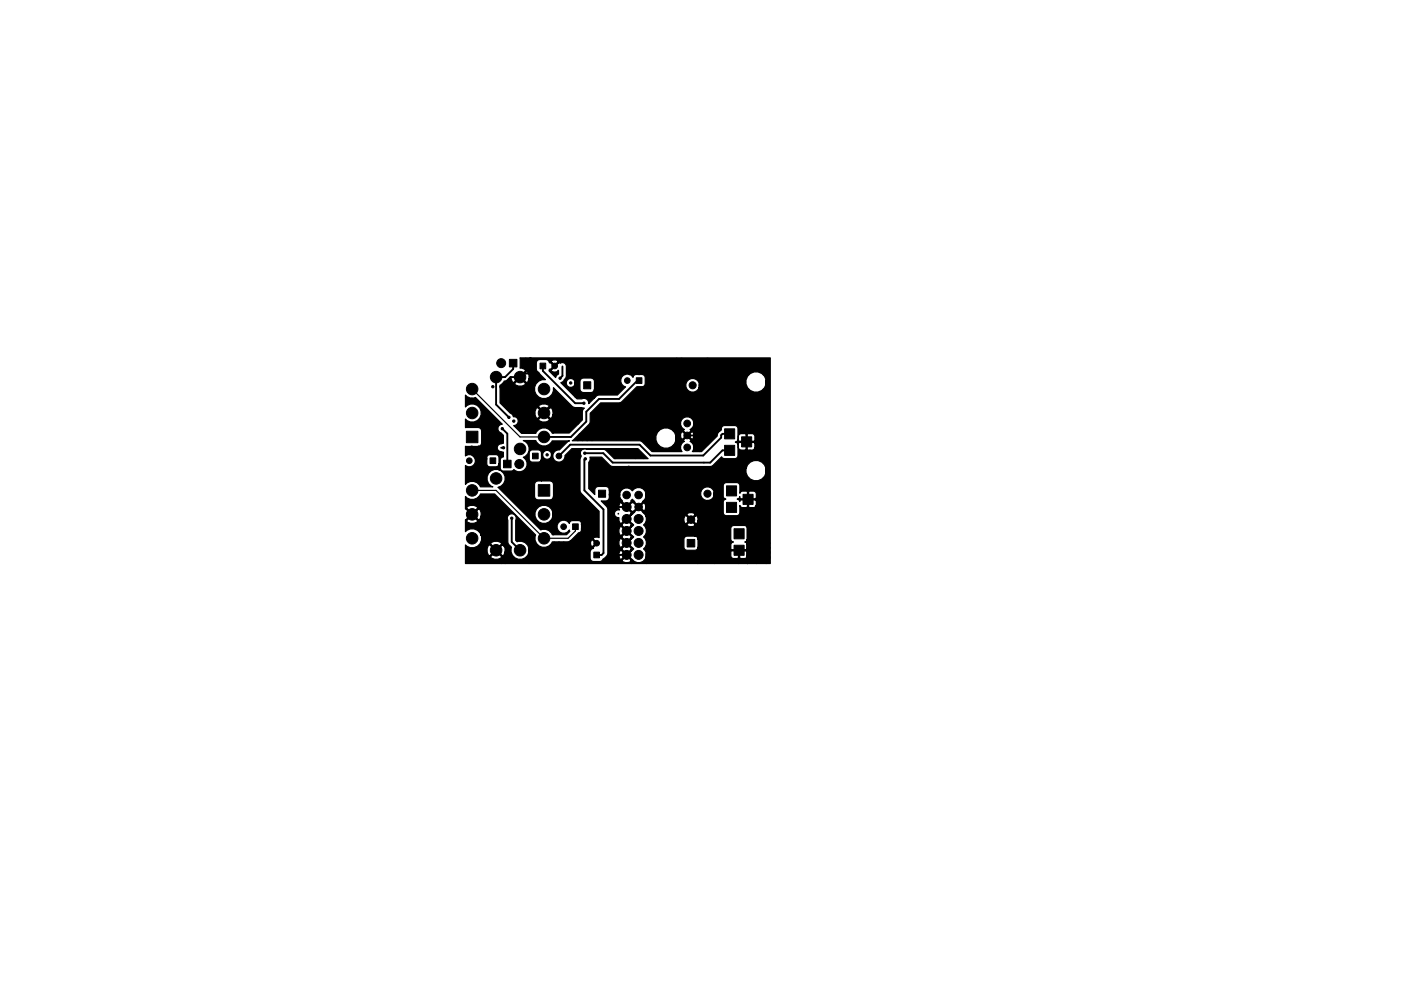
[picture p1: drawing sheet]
<svg xmlns="http://www.w3.org/2000/svg" width="297mm" height="210mm" viewBox="0 0 297 210" stroke-linecap="round" stroke-linejoin="round" font-family="sans-serif">
<g fill="#000" stroke="#000" stroke-width=".21">
<path d="M108 76.2h1.6v1.6h-1.6zM114.5 77h1.2v1.2h-1.2zM98.9 91.5h2.4v2.4h-2.4zM103.9 97.1h1.2v1.2h-1.2zM106.8 97.6h1.6v1.6h-1.6zM112.9 96.1h1.2v1.2h-1.2zM123.8 81h1.4v1.5h-1.4zM134.9 80.1h1.2v1.2h-1.2zM153.6 94.5h2.2v2.1h-2.2zM153.6 91h2.2v2.1h-2.2zM157.2 92.7h2.2v2.1h-2.2zM114.1 102.8h2.5v2.5h-2.5z"/>
<path d="M121.4 111.1h1.2v1.2h-1.2zM126.9 104h1.5v1.5h-1.5zM125.9 117.1h1.2v1.2h-1.2zM145.7 114.4h1.6v1.6h-1.6zM154 103.1h2.2v2.1h-2.2zM154 106.6h2.2v2.1h-2.2zM157.5 104.9h2.2v2.1h-2.2zM155.6 115.7h2.2v2.1h-2.2zM155.6 112.2h2.2v2.1h-2.2z"/>
<circle cx="106.3" cy="77" r=".95"/>
<circle cx="111.5" cy="76.2" r=".25"/>
<circle cx="111.5" cy="78.2" r=".25"/>
<circle cx="112.5" cy="76.1" r=".25"/>
<circle cx="112.5" cy="78.7" r=".25"/>
<circle cx="112.5" cy="79.7" r=".25"/>
<circle cx="113" cy="79.2" r=".25"/>
<circle cx="117.6" cy="77.6" r=".6"/>
<circle cx="120.5" cy="77.2" r=".25"/>
<circle cx="120.5" cy="78.2" r=".25"/>
<circle cx="120.5" cy="79.2" r=".25"/>
<circle cx="121.5" cy="77.2" r=".25"/>
<circle cx="122" cy="79.2" r=".25"/>
<circle cx="122.5" cy="77.2" r=".25"/>
<circle cx="123.5" cy="78.7" r=".25"/>
<circle cx="123.5" cy="79.7" r=".25"/>
<circle cx="123.5" cy="77.2" r=".25"/>
<circle cx="124.5" cy="77.2" r=".25"/>
<circle cx="125" cy="79.7" r=".25"/>
<circle cx="126" cy="79.7" r=".25"/>
<circle cx="126" cy="77.2" r=".25"/>
<circle cx="126" cy="78.2" r=".25"/>
<circle cx="131.5" cy="77.2" r=".25"/>
<circle cx="131.5" cy="78.2" r=".25"/>
<circle cx="131.5" cy="79.2" r=".25"/>
<circle cx="132.5" cy="77.2" r=".25"/>
<circle cx="132.5" cy="79.2" r=".25"/>
<circle cx="133.5" cy="77.2" r=".25"/>
<circle cx="133.5" cy="79.2" r=".25"/>
<circle cx="134.5" cy="77.2" r=".25"/>
<circle cx="134.5" cy="79.2" r=".25"/>
<circle cx="135.5" cy="77.2" r=".25"/>
<circle cx="135.5" cy="79.2" r=".25"/>
<circle cx="136.5" cy="78.2" r=".25"/>
<circle cx="137" cy="79.2" r=".25"/>
<circle cx="142.5" cy="78.7" r=".25"/>
<circle cx="142.5" cy="76.7" r=".25"/>
<circle cx="142.5" cy="77.7" r=".25"/>
<circle cx="143.5" cy="79.7" r=".25"/>
<circle cx="143.5" cy="76.2" r=".25"/>
<circle cx="144" cy="78.7" r=".25"/>
<circle cx="144.5" cy="77.7" r=".25"/>
<circle cx="144.5" cy="76.2" r=".25"/>
<circle cx="145.5" cy="76.7" r=".25"/>
<circle cx="150" cy="76.2" r=".25"/>
<circle cx="150" cy="77.2" r=".25"/>
<circle cx="150" cy="78.2" r=".25"/>
<circle cx="150" cy="79.2" r=".25"/>
<circle cx="99" cy="96.2" r=".25"/>
<circle cx="99" cy="85.2" r=".25"/>
<circle cx="99" cy="95.2" r=".25"/>
<circle cx="99.5" cy="97.7" r=".6"/>
<circle cx="100" cy="84.7" r=".25"/>
<circle cx="100" cy="94.9" r=".25"/>
<circle cx="100" cy="95.7" r=".25"/>
<circle cx="100.1" cy="82.5" r="1.22"/>
<circle cx="100.1" cy="87.6" r="1.22"/>
<circle cx="101" cy="85.2" r=".25"/>
<circle cx="101" cy="97.3" r=".25"/>
<circle cx="101.2" cy="90.4" r=".25"/>
<circle cx="101.5" cy="94.9" r=".25"/>
<circle cx="101.8" cy="89.8" r=".25"/>
<circle cx="102" cy="86.2" r=".25"/>
<circle cx="102" cy="97.3" r=".25"/>
<circle cx="102.5" cy="89.1" r=".25"/>
<circle cx="102.5" cy="87.2" r=".25"/>
<circle cx="102.5" cy="94.2" r=".25"/>
<circle cx="102.5" cy="93.2" r=".25"/>
<circle cx="102.6" cy="88.2" r=".25"/>
<circle cx="103" cy="95.2" r=".25"/>
<circle cx="103" cy="97.3" r=".25"/>
<circle cx="103.6" cy="91.5" r=".25"/>
<circle cx="104" cy="94.7" r=".25"/>
<circle cx="104.2" cy="90.9" r=".25"/>
<circle cx="104.4" cy="91.7" r=".25"/>
<circle cx="104.5" cy="82" r=".25"/>
<circle cx="105" cy="94.7" r=".25"/>
<circle cx="105.1" cy="90.8" r=".25"/>
<circle cx="105.1" cy="91.6" r=".25"/>
<circle cx="105.2" cy="80" r="1.22"/>
<circle cx="106.2" cy="82" r=".25"/>
<circle cx="106.5" cy="90.9" r=".25"/>
<circle cx="106.7" cy="95" r=".25"/>
<circle cx="107.9" cy="88.5" r=".25"/>
<circle cx="108.9" cy="89.3" r=".25"/>
<circle cx="110.1" cy="98.4" r=".95"/>
<circle cx="110.3" cy="80" r="1.22"/>
<circle cx="110.3" cy="95.2" r="1.22"/>
<circle cx="110.3" cy="80" r=".25"/>
<circle cx="113" cy="99.2" r=".25"/>
<circle cx="113.7" cy="99.2" r=".25"/>
<circle cx="114.5" cy="89.7" r=".25"/>
<circle cx="114.5" cy="99.2" r=".25"/>
<circle cx="115" cy="90.2" r=".25"/>
<circle cx="115.2" cy="99.5" r=".25"/>
<circle cx="115.3" cy="87.6" r="1.22"/>
<circle cx="115.3" cy="82.5" r="1.22"/>
<circle cx="115.3" cy="92.7" r="1.22"/>
<circle cx="116" cy="96.5" r=".25"/>
<circle cx="116" cy="99.5" r=".25"/>
<circle cx="116" cy="90.2" r=".25"/>
<circle cx="116.7" cy="99.5" r=".25"/>
<circle cx="117" cy="85.7" r=".25"/>
<circle cx="117" cy="91.2" r=".25"/>
<circle cx="117" cy="89.2" r=".25"/>
<circle cx="117.5" cy="99.5" r=".25"/>
<circle cx="117.5" cy="85.2" r=".25"/>
<circle cx="117.5" cy="87.2" r=".25"/>
<circle cx="117.5" cy="86.2" r=".25"/>
<circle cx="117.5" cy="88.2" r=".25"/>
<circle cx="118" cy="90.2" r=".25"/>
<circle cx="118" cy="91.2" r=".25"/>
<circle cx="118.2" cy="99.5" r=".25"/>
<circle cx="118.5" cy="96.7" r=".6"/>
<circle cx="118.5" cy="85.2" r=".25"/>
<circle cx="118.7" cy="80.2" r=".25"/>
<circle cx="119" cy="99.5" r=".25"/>
<circle cx="119" cy="90.2" r=".25"/>
<circle cx="119" cy="86.2" r=".25"/>
<circle cx="119" cy="87.2" r=".25"/>
<circle cx="119" cy="91.2" r=".25"/>
<circle cx="119" cy="89.2" r=".25"/>
<circle cx="119" cy="88.2" r=".25"/>
<circle cx="120" cy="99.5" r=".25"/>
<circle cx="121" cy="81.2" r=".25"/>
<circle cx="122.5" cy="80.7" r=".25"/>
<circle cx="122.5" cy="89.7" r=".25"/>
<circle cx="122.5" cy="93.2" r=".25"/>
<circle cx="123" cy="88.7" r=".25"/>
<circle cx="123" cy="87.7" r=".25"/>
<circle cx="123" cy="92.2" r=".25"/>
<circle cx="123.5" cy="93.2" r=".25"/>
<circle cx="123.8" cy="85.5" r=".25"/>
<circle cx="124" cy="96.2" r=".25"/>
<circle cx="124" cy="91.7" r=".25"/>
<circle cx="124.1" cy="97.3" r=".25"/>
<circle cx="124.5" cy="93.2" r=".25"/>
<circle cx="125" cy="91.2" r=".25"/>
<circle cx="125.5" cy="87.7" r=".25"/>
<circle cx="125.5" cy="90.2" r=".25"/>
<circle cx="125.5" cy="92.2" r=".25"/>
<circle cx="125.5" cy="93.2" r=".25"/>
<circle cx="126" cy="88.7" r=".25"/>
<circle cx="129.5" cy="96.1" r=".25"/>
<circle cx="129.6" cy="95.4" r=".25"/>
<circle cx="130.5" cy="97" r=".25"/>
<circle cx="130.6" cy="90.4" r=".25"/>
<circle cx="130.6" cy="95.4" r=".25"/>
<circle cx="130.6" cy="92.2" r=".25"/>
<circle cx="130.7" cy="93" r=".25"/>
<circle cx="130.7" cy="91.3" r=".25"/>
<circle cx="131" cy="80.2" r=".25"/>
<circle cx="131.3" cy="89.8" r=".25"/>
<circle cx="131.8" cy="93" r=".25"/>
<circle cx="131.9" cy="95.4" r=".25"/>
<circle cx="132" cy="91.2" r=".25"/>
<circle cx="132" cy="96.9" r=".25"/>
<circle cx="132.2" cy="99.7" r=".25"/>
<circle cx="132.3" cy="89.9" r=".25"/>
<circle cx="132.7" cy="93" r=".25"/>
<circle cx="133" cy="80.7" r=".6"/>
<circle cx="133.1" cy="95.5" r=".25"/>
<circle cx="133.2" cy="96.8" r=".25"/>
<circle cx="133.2" cy="89.8" r=".25"/>
<circle cx="133.3" cy="99.1" r=".25"/>
<circle cx="133.5" cy="91.7" r=".25"/>
<circle cx="133.6" cy="93" r=".25"/>
<circle cx="133.6" cy="90.6" r=".25"/>
<circle cx="133.7" cy="96.2" r=".25"/>
<circle cx="134.2" cy="95.5" r=".25"/>
<circle cx="134.7" cy="97" r=".25"/>
<circle cx="135.1" cy="95.5" r=".25"/>
<circle cx="135.7" cy="96.3" r=".25"/>
<circle cx="136.5" cy="97" r=".25"/>
<circle cx="137.5" cy="80.2" r=".25"/>
<circle cx="138.5" cy="80.7" r=".25"/>
<circle cx="139.5" cy="80.7" r=".25"/>
<circle cx="140.5" cy="80.7" r=".25"/>
<circle cx="141.5" cy="80.7" r=".25"/>
<circle cx="141.5" cy="84.7" r=".25"/>
<circle cx="142" cy="80.2" r=".25"/>
<circle cx="142.5" cy="84.7" r=".25"/>
<circle cx="143" cy="89.7" r=".25"/>
<circle cx="143.5" cy="88.7" r=".25"/>
<circle cx="143.5" cy="83.7" r=".25"/>
<circle cx="143.5" cy="85.7" r=".25"/>
<circle cx="143.5" cy="84.7" r=".25"/>
<circle cx="143.5" cy="80.7" r=".25"/>
<circle cx="143.5" cy="81.7" r=".25"/>
<circle cx="143.5" cy="86.7" r=".25"/>
<circle cx="143.5" cy="82.7" r=".25"/>
<circle cx="143.5" cy="87.7" r=".25"/>
<circle cx="144" cy="99.7" r=".25"/>
<circle cx="144" cy="90.2" r=".25"/>
<circle cx="144.5" cy="99.2" r=".25"/>
<circle cx="144.5" cy="91.2" r=".25"/>
<circle cx="145.7" cy="89.8" r=".71"/>
<circle cx="145.7" cy="92.4" r=".71"/>
<circle cx="145.7" cy="94.9" r=".71"/>
<circle cx="146.9" cy="81.7" r=".75"/>
<circle cx="147" cy="93.7" r=".25"/>
<circle cx="147.5" cy="90.7" r=".25"/>
<circle cx="147.5" cy="91.7" r=".25"/>
<circle cx="147.5" cy="92.7" r=".25"/>
<circle cx="147.5" cy="95.2" r=".25"/>
<circle cx="147.5" cy="94.2" r=".25"/>
<circle cx="148" cy="91.2" r=".25"/>
<circle cx="148.5" cy="80.7" r=".25"/>
<circle cx="148.5" cy="81.7" r=".25"/>
<circle cx="148.5" cy="95.2" r=".25"/>
<circle cx="149.5" cy="80.7" r=".25"/>
<circle cx="149.5" cy="82.7" r=".25"/>
<circle cx="150" cy="80.2" r=".25"/>
<circle cx="150.5" cy="83.7" r=".25"/>
<circle cx="150.5" cy="84.7" r=".25"/>
<circle cx="150.5" cy="85.7" r=".25"/>
<circle cx="150.5" cy="86.7" r=".25"/>
<circle cx="151" cy="92.7" r=".25"/>
<circle cx="151" cy="90.2" r=".25"/>
<circle cx="151" cy="87.2" r=".25"/>
<circle cx="151" cy="91.2" r=".25"/>
<circle cx="151" cy="89.2" r=".25"/>
<circle cx="151" cy="88.2" r=".25"/>
<circle cx="151.5" cy="92.2" r=".25"/>
<circle cx="152.5" cy="91.2" r=".25"/>
<circle cx="153" cy="89.7" r=".25"/>
<circle cx="154" cy="89.7" r=".25"/>
<circle cx="154.5" cy="97.7" r=".25"/>
<circle cx="155" cy="89.7" r=".25"/>
<circle cx="155.5" cy="98.7" r=".25"/>
<circle cx="155.5" cy="97.7" r=".25"/>
<circle cx="156" cy="89.7" r=".25"/>
<circle cx="156.5" cy="99.7" r=".25"/>
<circle cx="156.5" cy="97.7" r=".25"/>
<circle cx="157" cy="90.7" r=".25"/>
<circle cx="157" cy="89.7" r=".25"/>
<circle cx="157" cy="91.7" r=".25"/>
<circle cx="157" cy="95.7" r=".25"/>
<circle cx="157" cy="96.7" r=".25"/>
<circle cx="158" cy="91.7" r=".25"/>
<circle cx="158" cy="95.7" r=".25"/>
<circle cx="159" cy="91.7" r=".25"/>
<circle cx="159" cy="95.7" r=".25"/>
<circle cx="160" cy="91.7" r=".25"/>
<circle cx="160" cy="95.7" r=".25"/>
<circle cx="160.5" cy="95.2" r=".25"/>
<circle cx="160.5" cy="92.2" r=".25"/>
<circle cx="160.5" cy="94.2" r=".25"/>
<circle cx="160.5" cy="93.2" r=".25"/>
<circle cx="99" cy="111.7" r=".25"/>
<circle cx="99" cy="106.7" r=".25"/>
<circle cx="99.5" cy="106.2" r=".25"/>
<circle cx="100" cy="111.7" r=".25"/>
<circle cx="100.1" cy="114.2" r="1.22"/>
<circle cx="100.1" cy="109.1" r="1.22"/>
<circle cx="100.1" cy="104" r="1.22"/>
<circle cx="100.5" cy="106.2" r=".25"/>
<circle cx="101" cy="111.2" r=".25"/>
<circle cx="101" cy="106.7" r=".25"/>
<circle cx="101.5" cy="105.7" r=".25"/>
<circle cx="102" cy="107.2" r=".25"/>
<circle cx="102" cy="111.2" r=".25"/>
<circle cx="102" cy="106.2" r=".25"/>
<circle cx="103" cy="110.7" r=".25"/>
<circle cx="104.5" cy="110.7" r=".25"/>
<circle cx="105.2" cy="101.5" r="1.22"/>
<circle cx="105.2" cy="116.7" r="1.22"/>
<circle cx="106" cy="113.7" r=".25"/>
<circle cx="106" cy="110.7" r=".25"/>
<circle cx="106" cy="111.7" r=".25"/>
<circle cx="106" cy="112.7" r=".25"/>
<circle cx="106.5" cy="114.7" r=".25"/>
<circle cx="107" cy="115.7" r=".25"/>
<circle cx="107.5" cy="116.7" r=".25"/>
<circle cx="107.5" cy="117.7" r=".25"/>
<circle cx="108.5" cy="109.9" r=".25"/>
<circle cx="110.3" cy="116.7" r="1.22"/>
<circle cx="110.5" cy="100.7" r=".25"/>
<circle cx="111" cy="101.2" r=".25"/>
<circle cx="112" cy="101.7" r=".25"/>
<circle cx="112.5" cy="102.2" r=".25"/>
<circle cx="112.5" cy="104.2" r=".25"/>
<circle cx="113" cy="103.2" r=".25"/>
<circle cx="113" cy="105.2" r=".25"/>
<circle cx="115.3" cy="109.1" r="1.22"/>
<circle cx="115.3" cy="114.2" r="1.22"/>
<circle cx="116.5" cy="116.2" r=".25"/>
<circle cx="117" cy="115.7" r=".25"/>
<circle cx="117.5" cy="115.2" r=".25"/>
<circle cx="118" cy="116.6" r=".25"/>
<circle cx="118.5" cy="115.2" r=".25"/>
<circle cx="119" cy="116.6" r=".25"/>
<circle cx="119.5" cy="115.2" r=".25"/>
<circle cx="119.5" cy="111.7" r=".6"/>
<circle cx="120" cy="107.2" r=".25"/>
<circle cx="120" cy="104.2" r=".25"/>
<circle cx="120" cy="108.2" r=".25"/>
<circle cx="120" cy="105.2" r=".25"/>
<circle cx="120" cy="100.2" r=".25"/>
<circle cx="120" cy="106.2" r=".25"/>
<circle cx="120" cy="116.6" r=".25"/>
<circle cx="120.5" cy="103.2" r=".25"/>
<circle cx="120.5" cy="115.2" r=".25"/>
<circle cx="121" cy="109.7" r=".25"/>
<circle cx="121" cy="108.7" r=".25"/>
<circle cx="121" cy="116.6" r=".25"/>
<circle cx="121.5" cy="114.7" r=".25"/>
<circle cx="122" cy="102.7" r=".25"/>
<circle cx="122" cy="116.6" r=".25"/>
<circle cx="122.5" cy="113.7" r=".25"/>
<circle cx="123" cy="109.2" r=".25"/>
<circle cx="123" cy="116.6" r=".25"/>
<circle cx="123.5" cy="112.2" r=".25"/>
<circle cx="123.5" cy="113.2" r=".25"/>
<circle cx="123.5" cy="108.2" r=".25"/>
<circle cx="123.5" cy="110.2" r=".25"/>
<circle cx="123.5" cy="111.2" r=".25"/>
<circle cx="124" cy="107.2" r=".25"/>
<circle cx="124" cy="106.2" r=".25"/>
<circle cx="124" cy="116.6" r=".25"/>
<circle cx="125" cy="107.2" r=".25"/>
<circle cx="125" cy="114.7" r=".25"/>
<circle cx="125" cy="115.7" r=".25"/>
<circle cx="125" cy="116.6" r=".25"/>
<circle cx="125.5" cy="113.7" r=".25"/>
<circle cx="126" cy="108.2" r=".25"/>
<circle cx="126.5" cy="115.2" r=".6"/>
<circle cx="126.5" cy="112.2" r=".25"/>
<circle cx="126.5" cy="109.2" r=".25"/>
<circle cx="126.5" cy="113.2" r=".25"/>
<circle cx="126.5" cy="110.2" r=".25"/>
<circle cx="126.5" cy="111.2" r=".25"/>
<circle cx="129.4" cy="103.9" r=".25"/>
<circle cx="129.4" cy="104.9" r=".25"/>
<circle cx="129.4" cy="105.9" r=".25"/>
<circle cx="129.6" cy="103" r=".25"/>
<circle cx="130.3" cy="106.4" r=".25"/>
<circle cx="130.5" cy="102.6" r=".25"/>
<circle cx="131" cy="117.7" r=".25"/>
<circle cx="131.2" cy="105" r=".25"/>
<circle cx="131.2" cy="116.5" r=".25"/>
<circle cx="131.3" cy="104" r=".25"/>
<circle cx="131.4" cy="102.8" r=".25"/>
<circle cx="131.4" cy="106.2" r=".25"/>
<circle cx="131.5" cy="113.8" r=".25"/>
<circle cx="131.6" cy="111.3" r=".25"/>
<circle cx="132" cy="103.4" r=".25"/>
<circle cx="132.9" cy="105" r=".8"/>
<circle cx="132.9" cy="112.6" r=".95"/>
<circle cx="132.9" cy="107.6" r=".95"/>
<circle cx="132.9" cy="115.2" r=".95"/>
<circle cx="132.9" cy="110.1" r=".95"/>
<circle cx="132.9" cy="117.7" r=".95"/>
<circle cx="133.2" cy="100.2" r=".25"/>
<circle cx="134" cy="100.2" r=".25"/>
<circle cx="134" cy="101.7" r=".25"/>
<circle cx="134" cy="101" r=".25"/>
<circle cx="134.5" cy="102.5" r=".25"/>
<circle cx="135.4" cy="107.6" r=".8"/>
<circle cx="135.4" cy="105" r=".8"/>
<circle cx="135.4" cy="117.7" r=".95"/>
<circle cx="135.4" cy="115.2" r=".95"/>
<circle cx="135.4" cy="110.1" r=".95"/>
<circle cx="135.4" cy="112.6" r=".95"/>
<circle cx="135.5" cy="102.7" r=".25"/>
<circle cx="136.3" cy="103" r=".25"/>
<circle cx="136.8" cy="108.7" r=".25"/>
<circle cx="137.2" cy="109.2" r=".25"/>
<circle cx="137.2" cy="103.2" r=".25"/>
<circle cx="137.2" cy="106.2" r=".25"/>
<circle cx="137.5" cy="112.2" r=".25"/>
<circle cx="137.5" cy="105.5" r=".25"/>
<circle cx="137.5" cy="107.2" r=".25"/>
<circle cx="137.5" cy="111.5" r=".25"/>
<circle cx="137.5" cy="110.7" r=".25"/>
<circle cx="137.5" cy="113.7" r=".25"/>
<circle cx="137.5" cy="104.7" r=".25"/>
<circle cx="137.5" cy="118.7" r=".25"/>
<circle cx="137.5" cy="117.7" r=".25"/>
<circle cx="137.5" cy="104" r=".25"/>
<circle cx="137.5" cy="113" r=".25"/>
<circle cx="137.5" cy="110" r=".25"/>
<circle cx="138.2" cy="113.7" r=".25"/>
<circle cx="138.2" cy="108" r=".25"/>
<circle cx="138.5" cy="119.2" r=".25"/>
<circle cx="138.5" cy="116.7" r=".25"/>
<circle cx="138.8" cy="100.2" r=".25"/>
<circle cx="138.8" cy="101.7" r=".25"/>
<circle cx="138.8" cy="101" r=".25"/>
<circle cx="139" cy="108.5" r=".25"/>
<circle cx="139.2" cy="113.7" r=".25"/>
<circle cx="139.5" cy="119.2" r=".25"/>
<circle cx="139.5" cy="101.7" r=".25"/>
<circle cx="139.5" cy="116.7" r=".25"/>
<circle cx="139.8" cy="109.2" r=".25"/>
<circle cx="140.2" cy="113.7" r=".25"/>
<circle cx="140.2" cy="101.7" r=".25"/>
<circle cx="140.5" cy="119.2" r=".25"/>
<circle cx="140.5" cy="116.7" r=".25"/>
<circle cx="140.5" cy="105" r=".25"/>
<circle cx="140.5" cy="110" r=".25"/>
<circle cx="140.8" cy="103.5" r=".25"/>
<circle cx="140.8" cy="105.7" r=".25"/>
<circle cx="141" cy="110.5" r=".25"/>
<circle cx="141" cy="106.5" r=".25"/>
<circle cx="141" cy="102.5" r=".25"/>
<circle cx="141" cy="104.5" r=".25"/>
<circle cx="141.2" cy="113.7" r=".25"/>
<circle cx="141.5" cy="119.2" r=".25"/>
<circle cx="141.5" cy="116.7" r=".25"/>
<circle cx="142" cy="111.2" r=".25"/>
<circle cx="142.2" cy="113.7" r=".25"/>
<circle cx="142.5" cy="119.2" r=".25"/>
<circle cx="142.5" cy="116.7" r=".25"/>
<circle cx="142.8" cy="112" r=".25"/>
<circle cx="143.2" cy="113.7" r=".25"/>
<circle cx="143.5" cy="119.2" r=".25"/>
<circle cx="143.5" cy="116.7" r=".25"/>
<circle cx="143.8" cy="112.7" r=".25"/>
<circle cx="144" cy="104.7" r=".25"/>
<circle cx="144" cy="105.7" r=".25"/>
<circle cx="144" cy="100.7" r=".25"/>
<circle cx="144" cy="103.7" r=".25"/>
<circle cx="144" cy="108.7" r=".25"/>
<circle cx="144" cy="106.7" r=".25"/>
<circle cx="144" cy="101.7" r=".25"/>
<circle cx="144" cy="107.7" r=".25"/>
<circle cx="144" cy="102.7" r=".25"/>
<circle cx="144.2" cy="113.7" r=".25"/>
<circle cx="144.5" cy="119.2" r=".25"/>
<circle cx="144.5" cy="116.7" r=".25"/>
<circle cx="145" cy="108.7" r=".25"/>
<circle cx="145.5" cy="117.2" r=".25"/>
<circle cx="145.5" cy="119.2" r=".25"/>
<circle cx="145.5" cy="102.7" r=".25"/>
<circle cx="146" cy="108.2" r=".25"/>
<circle cx="146" cy="105.2" r=".25"/>
<circle cx="146.5" cy="117.2" r=".25"/>
<circle cx="146.5" cy="119.2" r=".25"/>
<circle cx="146.5" cy="103.2" r=".25"/>
<circle cx="146.5" cy="110.2" r=".8"/>
<circle cx="147" cy="108.2" r=".25"/>
<circle cx="147.5" cy="117.2" r=".25"/>
<circle cx="147.5" cy="119.2" r=".25"/>
<circle cx="147.5" cy="103.7" r=".25"/>
<circle cx="147.5" cy="111.7" r=".25"/>
<circle cx="148" cy="107.2" r=".25"/>
<circle cx="148" cy="104.7" r=".25"/>
<circle cx="148" cy="105.7" r=".25"/>
<circle cx="148" cy="108.7" r=".25"/>
<circle cx="148.5" cy="119.2" r=".25"/>
<circle cx="148.5" cy="109.7" r=".25"/>
<circle cx="148.5" cy="110.7" r=".25"/>
<circle cx="148.5" cy="114.7" r=".25"/>
<circle cx="148.5" cy="111.7" r=".25"/>
<circle cx="148.5" cy="115.7" r=".25"/>
<circle cx="148.5" cy="116.7" r=".25"/>
<circle cx="149" cy="106.2" r=".25"/>
<circle cx="149.5" cy="119.2" r=".25"/>
<circle cx="149.5" cy="106.7" r=".25"/>
<circle cx="149.5" cy="111.7" r=".25"/>
<circle cx="149.5" cy="114.6" r=".25"/>
<circle cx="150" cy="104.7" r=".75"/>
<circle cx="150.4" cy="114.6" r=".25"/>
<circle cx="150.5" cy="119.2" r=".25"/>
<circle cx="150.5" cy="108.7" r=".25"/>
<circle cx="150.5" cy="111.7" r=".25"/>
<circle cx="151" cy="106.2" r=".25"/>
<circle cx="151.5" cy="119.2" r=".25"/>
<circle cx="151.5" cy="111.7" r=".25"/>
<circle cx="151.5" cy="114.6" r=".25"/>
<circle cx="152" cy="105.7" r=".25"/>
<circle cx="152.2" cy="114.6" r=".25"/>
<circle cx="152.5" cy="119.2" r=".25"/>
<circle cx="152.5" cy="111.7" r=".25"/>
<circle cx="153" cy="108.7" r=".25"/>
<circle cx="153" cy="106.7" r=".25"/>
<circle cx="153" cy="107.7" r=".25"/>
<circle cx="153.1" cy="114.6" r=".25"/>
<circle cx="153.5" cy="119.2" r=".25"/>
<circle cx="153.5" cy="109.7" r=".25"/>
<circle cx="153.5" cy="111.7" r=".25"/>
<circle cx="153.8" cy="114.6" r=".25"/>
<circle cx="154.5" cy="119.2" r=".25"/>
<circle cx="154.5" cy="111.2" r=".25"/>
<circle cx="154.5" cy="109.7" r=".25"/>
<circle cx="154.6" cy="114.5" r=".25"/>
<circle cx="154.6" cy="116.1" r=".25"/>
<circle cx="154.6" cy="115.3" r=".25"/>
<circle cx="155.5" cy="119.2" r=".25"/>
<circle cx="155.5" cy="110.7" r=".25"/>
<circle cx="155.5" cy="109.7" r=".25"/>
<circle cx="156.5" cy="119.2" r=".25"/>
<circle cx="156.5" cy="109.7" r=".25"/>
<circle cx="156.5" cy="100.7" r=".25"/>
<circle cx="156.5" cy="101.7" r=".25"/>
<circle cx="157" cy="110.7" r=".25"/>
<circle cx="157.5" cy="109.2" r=".25"/>
<circle cx="157.5" cy="108.2" r=".25"/>
<circle cx="157.5" cy="119.2" r=".25"/>
<circle cx="157.5" cy="103.7" r=".25"/>
<circle cx="157.5" cy="102.7" r=".25"/>
<circle cx="158" cy="110.7" r=".25"/>
<circle cx="158.5" cy="108.2" r=".25"/>
<circle cx="158.5" cy="119.2" r=".25"/>
<circle cx="158.5" cy="103.7" r=".25"/>
<circle cx="159" cy="110.7" r=".25"/>
<circle cx="159" cy="114.7" r=".25"/>
<circle cx="159" cy="113.7" r=".25"/>
<circle cx="159" cy="111.7" r=".25"/>
<circle cx="159" cy="112.7" r=".25"/>
<circle cx="159" cy="115.7" r=".25"/>
<circle cx="159" cy="116.7" r=".25"/>
<circle cx="159.5" cy="119.2" r=".25"/>
<circle cx="159.5" cy="108.2" r=".25"/>
<circle cx="159.5" cy="103.7" r=".25"/>
<circle cx="160.5" cy="119.2" r=".25"/>
<circle cx="160.5" cy="108.2" r=".25"/>
<circle cx="160.5" cy="103.7" r=".25"/>
<circle cx="161" cy="104.7" r=".25"/>
<circle cx="161" cy="105.7" r=".25"/>
<circle cx="161" cy="106.7" r=".25"/>
<circle cx="161" cy="107.7" r=".25"/>
<circle cx="161.5" cy="119.2" r=".25"/>
<circle cx="162.5" cy="119.2" r=".25"/>
<circle cx="163" cy="117.2" r=".25"/>
<circle cx="163" cy="118.2" r=".25"/>
<circle cx="163" cy="115.2" r=".25"/>
<circle cx="163" cy="116.2" r=".25"/>
</g>
<g fill="none" stroke="#000" stroke-width=".4">
<path d="M108.8 77v1.3l-1.7 1.7h-1.9v5.8l2.7 2.7M111.5 76.2v2M112.5 76.1l3.6 .1 1.5 1.4M112.5 78.7v1M113 79.2h-2l-.7 .8h-2.1l-2 2M115.1 77.6v1.1l6.8 6.8h1.9M119.2 77.7v2l-.4 .5M120.5 77.2v1M120.5 79.2h1.5M121.5 77.2h1M123.5 77.2h1M123.5 79.7l-1 1"/>
<path d="M125 79.7h1M126 77.2v1M131.5 77.2h1M131.5 78.2v1M132.5 79.2h-.5l-1 1M133.5 77.2h1M133.5 79.2h1M135.5 77.2l1 1M137 79.2l.5 .5v.5M142.5 76.7v1M142.5 78.7v1l-.5 .5M143.5 76.2h1"/>
<path d="M144 78.7l-.5 .5v.5M145.5 76.7l-1 1M150 76.2v1M150 78.2v1M99 95.2v1M100 84.7h-.5l-.5 .5M100 95.7v.6l1 1M100 94.9h1.5M100 94.9h.1M101 85.2l1 1M101.2 90.4h1.9l1.3 1.3M102 97.3h1"/>
<path d="M102.5 93.2v1M102.5 87.2l.1 1M102.5 89.1l-.7 .7M104 94.7h1M104.2 90.9l-.6 .6M105.1 90.8v.8M106.2 95h.6M106.5 90.9l1.1 1.1v6.4M109 89.2l-.1 .1M113 99.2h.8M114.5 99.2l.3 .3h.4M115 90.2h1"/>
<path d="M116 99.5h1.5M117 89.2l-.5 .5h-2M117 91.2h1M117 85.7l-1.7 1.7v.2M117.5 87.2v1M117.5 85.2h1M118.2 99.5h.8M119 86.2v1M119 88.2v1M119 90.2v1M120 99.5v.7M122.5 89.7h-4l-.5 .5"/>
<path d="M122.5 93.2h1M123 87.7v1M124 91.7h-.5l-.5 .5M124.1 97.3l-.2 .2v6.5l4 4.1v9.2l-.4 .4h-1M124.5 93.2h1M125 91.2h7M125.5 87.7l.5 .5v.5M125.5 90.2v2M129.5 96.1l1 .9M129.6 95.4h1M130.7 91.3l-.1 .9M130.7 93h1.1"/>
<path d="M131.3 89.8l-.7 .6M131.9 95.4l1.2 .1M132.7 93h.9M133.2 89.8l-.9 .1M133.2 96.8l-1.2 .1M133.3 99.1l-.6 .6h-.5M133.6 90.6l-.1 1.1M133.7 96.2l.8 .8h.2M134.2 95.5h.9M135.5 80.7h-.4l-3.9 3.9h-4.2l-2.7 2.7v2.1l-3.3 3.3h-5.7M135.7 96.3l.8 .7M138.5 80.7h1"/>
<path d="M140.5 80.7h1M141.5 84.7h1M143 89.7l1.5 1.5M143.5 80.7v1M143.5 82.7v1M143.5 84.7v1M143.5 86.7v1M143.5 88.7v1l.5 .5M144.5 99.2l-.5 .5M145.7 92.4h1.4l.4 .3M147 93.7l1.5 1.5M147.5 90.7v1"/>
<path d="M147.5 94.2v1M148 91.2h3M148.5 80.7v1M149.5 82.7l1 1M150 80.2l-.5 .5M150.5 84.7v1M150.5 86.7l.5 .5M151 88.2v1M151 90.2v2.5M152.5 91.2l-1 1M153 89.7h1M154.5 97.7h1"/>
<path d="M154.7 92h-1.5l-.3 .3v.5l-3.8 3.8h-11.2l-2.3-2.3h-14.7l-2.4 2.4M154.7 95.5h-1.5l-2.6 2.6h-20.7l-2-1.9h-3.9M155 89.7h1M155.5 98.7l1 1M157 91.7h1M157 89.7v1M157 96.7v.5l-.5 .5M157 95.7h1M159 91.7h1M159 95.7h1M160.5 92.2v1M160.5 94.2v1"/>
<path d="M99 111.7h1M99.5 106.2l-.5 .5M101 111.2h1M101.5 105.7l-.5 .5h-.5M102 106.2v1M103 110.7h1.5M106 110.7v1M106 112.7v1M106.5 114.7l.5 .5v.5M107.5 116.7v1M108.5 109.9v5.1l1.8 1.7M111 101.2l.5 .5h.5"/>
<path d="M112.5 102.2v.5l.5 .5M112.5 104.2v.5l.5 .5M116.5 116.2h1.1l.4 .4M117.5 115.2l-.5 .5M118.5 115.2h1M119 116.6h1M120 108.2h.5l.5 .5M120 104.2v1M120 106.2v1M121 116.6h1M121.5 114.7h-.5l-.5 .5M122 102.7h-1l-.5 .5"/>
<path d="M123 109.2v.5l.5 .5M123 116.6h1M123.5 113.2h-.5l-.5 .5M123.5 111.2v1M124 107.2v.5l-.5 .5M124 106.2l1 1M125 115.7v.9M125.5 113.7l-.5 .5v.5M126 108.2l.5 .5v.5M126.5 110.2v1M126.5 112.2v1M126.5 117.4v.7"/>
<path d="M129.4 103.9v1M129.4 105.9l.5 .5h.4M130.5 102.6l-.4 .4h-.5M130.8 107.5l2.1 .1M131.1 109h.1M131.3 104l-.1 1M131.4 102.8l.6 .6M131.4 106.2l1.3 1.4M131.5 113.8l1.4 1.4-1.4 1.3h-.3M132.9 117.7h-1.5l-.4 .5v-.5M134 101v.7M134.5 102.5l.3 .2h.7"/>
<path d="M135.4 107.6h.2l1.2 1.1M136.8 102.7h-.3l-.3 .3M137.2 103.2l.3 .3v.5M137.2 106.2l.3 .3v.7M137.2 109.2v.5l.3 .3M137.5 104.7v.8M137.5 110.7v.8M137.5 112.2v.8M137.5 117.7v1M137.5 113.7h.7M138.2 108l.6 .5h.2M138.5 116.7h1"/>
<path d="M138.5 119.2h1M138.8 101.7h.7M138.8 100.2v.8M139.2 113.7h1M139.8 109.2l.7 .8M140.2 101.7l.8 .8M140.5 116.7h1M140.5 119.2h1M140.5 105v.5l.3 .2M140.8 103.5v.7l.2 .3M141 110.5l.8 .7h.2M141.2 113.7h1"/>
<path d="M142.5 116.7h1M142.5 119.2h1M142.8 112l.7 .7h.3M143.2 113.7h1M144 100.7v1M144 102.7v1M144 104.7v1M144 106.7v1M144 108.7h1M144.5 119.2h1M144.5 116.7l.5 .5h.5M145.5 102.7l.5 .5h.5"/>
<path d="M146 108.2h1M146 105.2l2 2M146.5 119.2h1M146.5 117.2h1M147.5 103.7l.5 .5v.5M148 105.7l.5 .5h.5M148 108.7l.5 .5v.5M148.5 111.7h1M148.5 115.7v1M148.5 110.7l-1 1M148.5 119.2h1M149.5 114.6l-1 .1"/>
<path d="M150.4 114.6h1.1M150.5 111.7h1M150.5 119.2h1M151 106.2h-1l-.5 .5M152 105.7l1 1M152.2 114.6h.9M152.5 111.7h1M152.5 119.2h1M153 107.7v1M153.5 109.7h1M154.5 119.2h1M154.6 114.5l-.8 .1"/>
<path d="M154.6 115.3v.8M155.5 110.7h-.5l-.5 .5M155.5 109.7h1M156.5 100.7v1M156.5 119.2h1M156.7 116.7h2.3M157 110.7h1M157.5 102.7v1M157.5 108.2v1M158.5 108.2h1M158.5 103.7h1M158.5 119.2h1"/>
<path d="M159 110.7v1M159 112.7v1M159 114.7v1M160.5 103.7v.5l.5 .5M160.5 119.2h1M161 107.7l-.5 .5M161 105.7v1M161.5 115.2h1.5M163 116.2v1M163 118.2l-.5 .5v.5"/>
</g>
<path d="M100 82.4l10.3 10.3h5M100.1 104h5.1l10.1 10.2h5.1l1.6-1.6v-.9" fill="none" stroke="#000" stroke-width=".25"/>
<path d="M98.7 83.8a1.76 1.76 0 0 0 2.1 .5l5.7 5.7h-.2a.94 .94 0 0 0-.8 .9 .94 .94 0 0 0 .7 .9l.5 .6v1.7a1.01 1.01 0 0 0-1 .4 1.01 1.01 0 0 0 0 1.1l1 .3v1.1l-.4 .1-.2 .5v1.7a.65 .65 0 0 0 .6 .6h1.7l.6-.3a1.65 1.65 0 0 0 2.4-.1 1.65 1.65 0 0 0-.5-2.5 1.89 1.89 0 0 0 1.3-1.8 1.89 1.89 0 0 0-1.3-1.7h2.7l.1 .3a1.91 1.91 0 0 0 3.4-.3h3.6l-.4 .3-1.7 1.7a1.3 1.3 0 0 0-1.4 1.2 1.3 1.3 0 0 0 1.3 1.4 1.3 1.3 0 0 0 1.3-1.5l1.4-1.4h14.1l2.1 2.1h-7.2l-2-1.9-4-.2a.97 .97 0 0 0-1 .5 .97 .97 0 0 0 0 1.1l-.2 .7v6.9l4 4.1v5.6l-.8-.1-.4 .1v.2l.9 1-.4 .3v-.4l-.7-.7-.2 .1a.9 .9 0 0 0 .2 1.4l.7-.8v.4l-.5 .5v.3a.74 .74 0 0 0-.7 .7l.1 1.6 .4 .4a2.56 2.56 0 0 0 2.1-.2l.9-.9 .3-.7v-9.2l-.3-.7-1.1-1.1h.9a.74 .74 0 0 0 .8-.8v-1.6l-.2-.5-.6-.2h-1.6a.74 .74 0 0 0-.7 .7v1l-1.3-1.2v-5.6l.3-.5v-.6h2.5l1.7 1.7 .6 .3h20.7l.6-.3 1.8-1.8 .6 .4h2.2a.65 .65 0 0 0 .7-.6l-.1-2.5-.5-.4 .4-.2 .2-.4v-2.3a.65 .65 0 0 0-.7-.6h-2.5a.95 .95 0 0 0-.4 1 1.36 1.36 0 0 0-.8 1.2l-3.3 3.3h-.5v-14.3l-.2-.6a1.46 1.46 0 0 0-2.5 0 1.46 1.46 0 0 0 1 2.3 1.46 1.46 0 0 0 1.7-1.7v14.3h-1.2v-6.2l-.2-.5a1.41 1.41 0 0 0-2.3-.2 1.41 1.41 0 0 0 .5 2.2l-.2 .3 .8 .8 .8-.8-.2-.3a1.36 1.36 0 0 0 .8-1.5v2.8l-.2-.7-.2-.1-.8 .8 .8 .8 .2-.1 .2-.5v3.2h-.3a1.37 1.37 0 0 0-.5-2.1l.2-.3-.8-.8-.2 .1v-.3l-.8-.8a.93 .93 0 0 0 0 1.6l.8-.8v.3l-.6 .7 .2 .3h-.2a1.4 1.4 0 0 0-.3 2.1h-1.3v-3.3a2.18 2.18 0 0 0-3.3-1.4 2.18 2.18 0 0 0 0 3.7 2.18 2.18 0 0 0 3.3-1.4v-.9v3.3h-5.1l-2-2-.6-.3h-14.3l3.6-3.5 .2-.6v-1.7l2.2-2.2 4.3-.1 3.4-3.4h1.2a.65 .65 0 0 0 .6-.6v-1.3l-.2-.5-.4-.1h-1.3a.64 .64 0 0 0-.7 .6 1.39 1.39 0 0 0-2.3-.2 1.39 1.39 0 0 0 .7 2.2l-1.7 1.7h-3.9l-.3 .1-.7 .5v-3.7l-.4-.4-1.9-.1a.74 .74 0 0 0-.7 .7v1.6l.2 .6 .5 .2h1.6a.74 .74 0 0 0 .7-.8v1.9l-1.2 1.2a1.01 1.01 0 0 0-1.4-1h-1.1l-.4-.4v-3.1l-.1-.4a.95 .95 0 0 0-1.6 0 .95 .95 0 0 0 .6 1.5 .95 .95 0 0 0 1.1-1.1v3.1l-3-3 .4-.2 .7-.9 .1-2.4a.82 .82 0 0 0-.5-.7 .82 .82 0 0 0-.8 .1l-.3-.2-.2 .2v-.4a.95 .95 0 0 0-1.4-.2v.2l.7 .8 .7-.8v.4l-1.4 1.4v.3a.9 .9 0 0 0 1.4-.3l.1 .9-.4 .3-.2 .4-1.4-1.4 .1-.4 .2 .1 .7-.8-.7-.7-.2 .1a.74 .74 0 0 0-.7-.7h-1.6l-.4 .4a2.56 2.56 0 0 0 .1 2.1l1.7 1.8h-.7a2.03 2.03 0 0 0-1.6 2.3 2.03 2.03 0 0 0 2.4 1.7 2.03 2.03 0 0 0 1.6-2.3l4.3 4.1 2.3 .2-.4 .7v1.8l-2.8 2.8h-3.4l-.1-4.7-.2-.6-.3-.1-.2 .1v-.3a1.43 1.43 0 0 0-2.3 0l1.1 1.1 1.2-1.1v.3l-1 1 1.2 1.2 .3-.1 .3-.7v3.9h-.2l-.6-.7v-2.2l-1.2-1.2-.1 .2v-.4l-1.2-1.1a1.43 1.43 0 0 0 0 2.3l1.2-1.2v.4l-1 1 .1 .3a1.54 1.54 0 0 0 2.2-.3v2.2l-.1-.1a1.89 1.89 0 0 0-2.8 .8h-1.4v-11.6v-.7l-.3-.6-.3-.2-1.2 1.2 1.2 1.2 .3-.2 .3-.7v11.6h-.8v-10.5l-1.1-1.2-1.2 1.2a1.43 1.43 0 0 0 2.3 0v10.5h-.8l-1.7-1.6h.2a.95 .95 0 0 0 .8-1.1 .95 .95 0 0 0-1.1-.8l-.1-.4-2.7-2.5v-3.8l.9-.9h.5l1-.9 .2 1.1 .3 .2 2.5-2.5-.1-.3-1-.3-.1-2.2h53.1v43.7h-.9v-39a2.18 2.18 0 0 0-3.3-1.4 2.18 2.18 0 0 0 0 3.7 2.18 2.18 0 0 0 3.3-1.4v-.9v18.8a2.12 2.12 0 0 0-2.3-1.7v-5.2a.65 .65 0 0 0-.8-.5h-.7l-.2 .2v1.4h1.5l.2-.1v.5l-.2-.1h-1.5v1.4l.2 .2a1.26 1.26 0 0 0 1.4-.3l.1-.2v2.7a2.08 2.08 0 0 0-1.9 1.7v-7.2l-.2-.2h-.7a.65 .65 0 0 0-.8 .5v1l.2 .1h1.5v.3h-1.5l-.2 .1 .1 1.2a1.26 1.26 0 0 0 1.4 .3l.2-.2v4.1a2.18 2.18 0 0 0 2.1 2.6 2.18 2.18 0 0 0 2.1-2.6v20.2h-2v-14.9a.65 .65 0 0 0-.8-.5h-.7l-.2 .2v1.4h1.5l.2-.1v.5l-.2-.1h-1.5v1.4l.2 .2a1.26 1.26 0 0 0 1.4-.3l.1-.2v12.4h-1.9v-13.5h-1.5l-.2 .3-.1-.3-.4-.2 .4-.2 .1-.3 .2 .4h1.5v-1.4l-.2-.2h-.7a.63 .63 0 0 0-.7 .5v-1.7l-.2-.4-.5-.2h-2.2a.65 .65 0 0 0-.7 .6l.1 2.5 .5 .4-.4 .2-.2 .4v2.3a.65 .65 0 0 0 .7 .6h2.2l.5-.2 .2-.4v-1.6a.63 .63 0 0 0 .7 .5h.7l.2-.2v12.1v-7.5a.65 .65 0 0 0-.7-.6h-2.2l-.5 .2-.2 .4v2.3a.62 .62 0 0 0 .6 .6l-.3 .1-.3 .4v1l.2 .1h3.2l.2-.1v-1l-.3-.4-.3-.1 .4-.2 .2-.4v5.2v-2.6l-.2-.1h-1.5v1.4l.2 .2h.7a.65 .65 0 0 0 .8-.5v1.6h-1.9v-2.7h-1.5l-.2 .1 .1 1.2a1.26 1.26 0 0 0 1.4 .3l.2-.2v1.3h-5.2v-15.1a1.46 1.46 0 0 0-2.2-1 1.46 1.46 0 0 0 0 2.5 1.46 1.46 0 0 0 2.2-1v-.5v15.1h-3.4v-9.7l-.2-.4-.3-.1-.1 .2v-.4a1.02 1.02 0 0 0-1.8 0l.9 .9 .9-.9v.4l-.7 .6 .8 .9 .3-.1 .2-.5v3.9a.64 .64 0 0 0-.6-.6v-2.5l-.9-.9-.2 .2v-.4l-.8-.8-.3 .1a1.11 1.11 0 0 0 .3 1.6l.8-.9v.4l-.7 .7 .1 .2a1.1 1.1 0 0 0 1.7-.2v2.5h-1.8l-.4 .1-.2 .5v1.7a.65 .65 0 0 0 .6 .6h2l.4-.6v3.5h-11v-2.2l-.2-.6-.4-.3a1.6 1.6 0 0 0 0-2.6 1.6 1.6 0 0 0 0-2.5 1.53 1.53 0 0 0 .6-1.8v-4.9l-.3-.6a1.61 1.61 0 0 0-2.6 0 1.5 1.5 0 0 0-2.3-.1 1.5 1.5 0 0 0 .2 2.2l-.1 .2 1 1 .9-1v-.2l.3-.3 1.3 1.5 1.3-1.5 .3-.6v-.6v4.9l-.1-2.4-.2-.4-.3-.1-.8 .9 .8 .8h.3l.2-.6v1.6l-1.5-1.7-.2 .2v-.3l-.8-.9-.4-.1-1 1 1 .9 .4-.1 .8-.8v.3l-1.4 1.4v-.6l-2.1-2.1a1.21 1.21 0 0 0-.4 1.6 .83 .83 0 0 0-1 .7 .83 .83 0 0 0 .9 .9 1.11 1.11 0 0 0 .5 1.3l2.1-2.1v.3l-.8 .8 1.4 1.3-.6 .5v-.6l-.9-1-1 1v.2l1 1 .9-1v.4l-.8 .7 1.4 1.3-.6 .5v-.6l-.9-1-.2 .2v-.4l-1-.9-.3 .1a1.26 1.26 0 0 0 .3 1.8l1-1v.4l-.8 .8v.2l1 1 .9-1v.4l-.8 .8 1.4 1.3-.6 .4v-.6l-.9-.9-.2 .1v-.3l-1-1a1.17 1.17 0 0 0 0 2l1-1v.3l-.8 .8v.3l1 .9 .9-.9v.3l-.8 .8 1 1a1.69 1.69 0 0 0 2 .6 1.69 1.69 0 0 0 1-1.9v2.2h-3.2v-.7l-.9-1-.2 .2v-.4l-1-.9-.3 .1a1.26 1.26 0 0 0 .3 1.8l1-1v.4l-.8 .8 .1 .2a1.26 1.26 0 0 0 1.8-.2v.7h-21.6v-3.2l-.3-.7a1.85 1.85 0 0 0-2.3-.8l-.3-.3v-4.2a.94 .94 0 0 0-.8-1.4 .94 .94 0 0 0-.8 1.4v4.6l.2 .6 .6 .5a1.93 1.93 0 0 0 1.7 2.6 1.93 1.93 0 0 0 2-2.3v3.2h-5.1v-3.3l-.3-.6-.3-.1-.1 .2v-.4a1.43 1.43 0 0 0-2.4 0l1.2 1.2 1.2-1.2v.4l-1 .9 1.1 1.2 .3-.1 .3-.7v2.5h-.7v-1.5l-1.2-1.2-.2 .2v-.4l-1.2-1.1a1.43 1.43 0 0 0 0 2.3l1.2-1.2v.4l-1 1 .1 .3a1.54 1.54 0 0 0 2.3-.3v1.5h-7.7v-4l.3 .3a2.01 2.01 0 0 0 2.3-.1 2.01 2.01 0 0 0 .7-2.2v-4.9l-.3-.6-.2-.1-.2 .1v-.3a1.43 1.43 0 0 0-2.4 0l1.2 1.1 1.2-1.1v.3l-1 1 1.2 1.2 .2-.1 .3-.7v4.1l-.2-.5-.5-.5v-2.1l-1.2-1.2-1.2 1.2 .2 .3a1.54 1.54 0 0 0 2.2-.3l-.1 2a1.94 1.94 0 0 0-2.5 .3v-2.5l1.2-1.2-1.2-1.1v-2.7a1.87 1.87 0 0 0 3.2-.5h3l8.7 8.7a1.91 1.91 0 0 0 1 2.5 1.91 1.91 0 0 0 2.5-1l3.6-.1 1.9-1.9a.65 .65 0 0 0 .7-.6v-1.3l-.2-.5-.5-.1h-1.2a.64 .64 0 0 0-.7 .6 1.39 1.39 0 0 0-2.1-.4 1.39 1.39 0 0 0 0 2.1 1.39 1.39 0 0 0 2.1-.4l.1 .4-.7 .6h-2.7v-10.6l-.5-.7v-5.8a.95 .95 0 0 0-1.4-.6 .95 .95 0 0 0 0 1.6 .95 .95 0 0 0 1.4-.6v-.4v5.8l-2.1-.1v-6.1l-.4-.4h-1.6a.65 .65 0 0 0-.6 .6v1.3l.2 .5 .4 .1h1.3a.65 .65 0 0 0 .7-.6v4.6h-.7a.74 .74 0 0 0-.8 .8v2.5l.2 .5 .6 .3h2.5a.74 .74 0 0 0 .8-.8v8.1l-.2-4.6-.2-.7a1.94 1.94 0 0 0-3.3-.1 1.94 1.94 0 0 0 1.3 3 1.94 1.94 0 0 0 2.2-2.2v4.6h-.1a1.81 1.81 0 0 0-2.5-1l-9-9a1.92 1.92 0 0 0 1.5-1.8 1.92 1.92 0 0 0-1.3-1.9v-2.6a.65 .65 0 0 0-.7-.6h-1.3l-.4 .1-.2 .5v1.3a.65 .65 0 0 0 .6 .6h1.6l.4-.6v1.3a1.91 1.91 0 0 0-2.4 1.1 1.91 1.91 0 0 0 1.1 2.5h-2.6l-.2-.3a1.9 1.9 0 0 0-3-.2v-4h.1a1.31 1.31 0 0 0 1.7-.2 1.31 1.31 0 0 0-.1-1.8 1.31 1.31 0 0 0-1.7-.1v-2h2.7l.5-.2 .2-.2v-2.9a.74 .74 0 0 0-.7-.7h-2.7v-1.8l.3 .3a1.93 1.93 0 0 0 2.7-.4 1.93 1.93 0 0 0-.3-2.6 1.93 1.93 0 0 0-2.7 .2z" fill="#000" stroke="#000" stroke-width=".25"/>
</svg>
